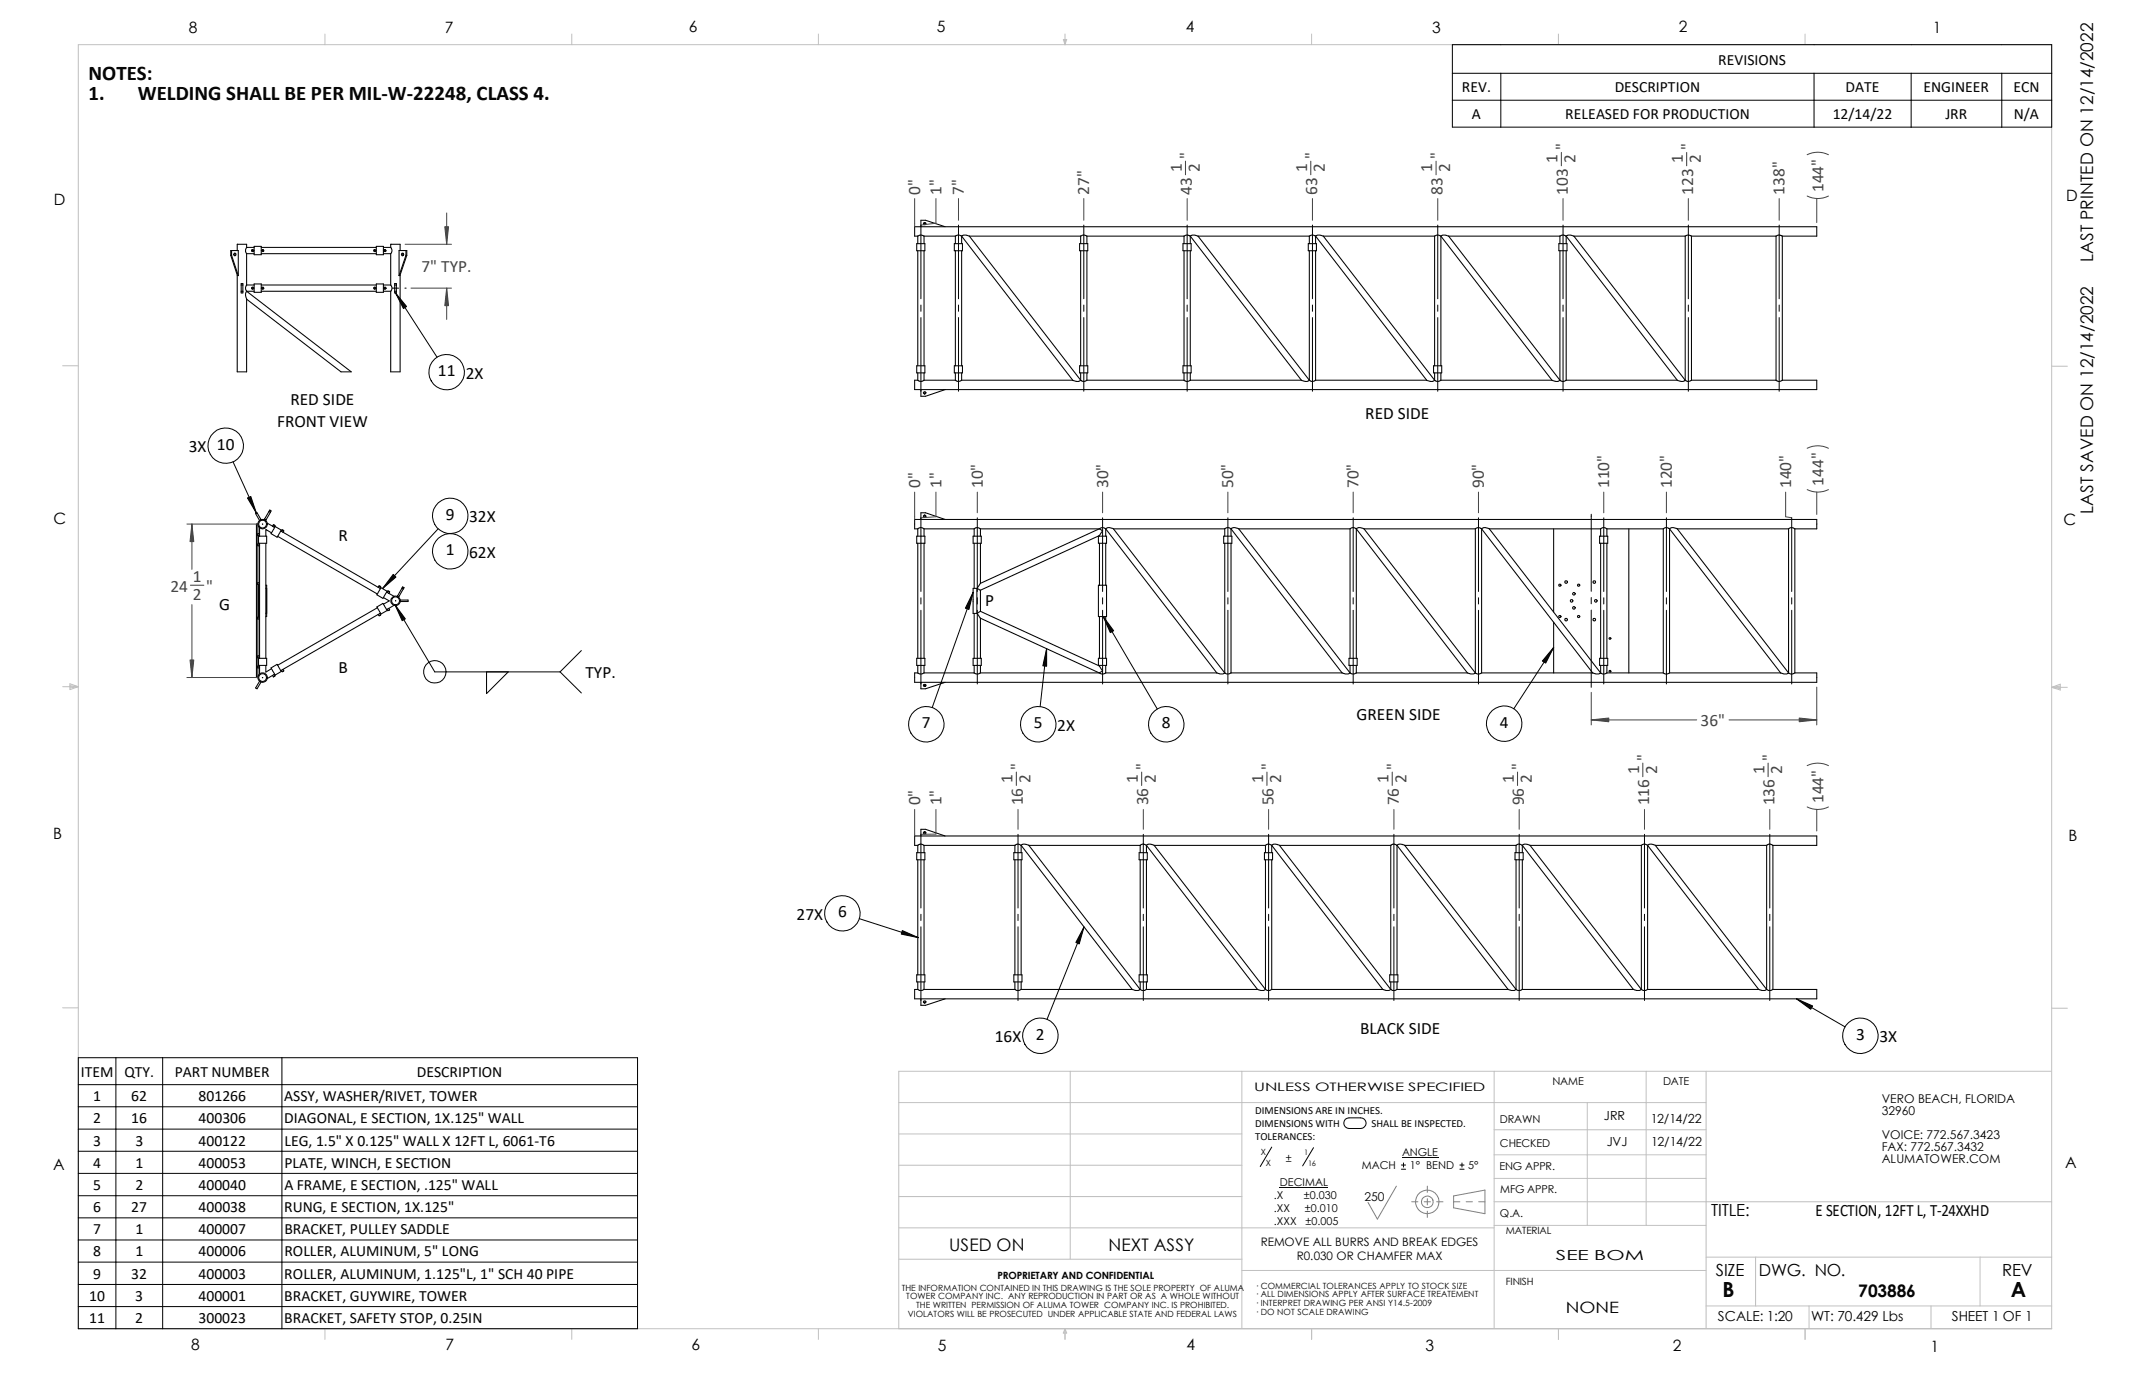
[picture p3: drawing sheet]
<svg xmlns="http://www.w3.org/2000/svg" width="432mm" height="279mm" viewBox="0 0 432 279" stroke-linecap="round" stroke-linejoin="round" font-family="sans-serif">
<defs><g id="words">
<g font-size="4.2">
<text x="17.9" y="16.1">NOTES:</text>
<text x="17.9" y="20.4">1.</text>
<text x="27.9" y="20.4">WELDING SHALL BE PER MIL-W-22248, CLASS 4.</text>
<text x="349.2" y="263">B</text>
<text x="407.7" y="263">A</text>
</g>
<g font-size="3.5" fill="#444">
<text x="239.6" y="34.9" transform="rotate(-90 239.6 34.9)">1</text>
<text x="241.6" y="32.2" transform="rotate(-90 241.6 32.2)">&quot;</text>
<text x="243.2" y="34.9" transform="rotate(-90 243.2 34.9)">2</text>
<text x="265" y="34.9" transform="rotate(-90 265 34.9)">1</text>
<text x="267" y="32.2" transform="rotate(-90 267 32.2)">&quot;</text>
<text x="268.6" y="34.9" transform="rotate(-90 268.6 34.9)">2</text>
<text x="290.4" y="34.9" transform="rotate(-90 290.4 34.9)">1</text>
<text x="292.4" y="32.2" transform="rotate(-90 292.4 32.2)">&quot;</text>
<text x="294" y="34.9" transform="rotate(-90 294 34.9)">2</text>
<text x="315.8" y="33.1" transform="rotate(-90 315.8 33.1)">1</text>
<text x="317.8" y="30.4" transform="rotate(-90 317.8 30.4)">&quot;</text>
<text x="319.4" y="33.1" transform="rotate(-90 319.4 33.1)">2</text>
<text x="341.2" y="33.1" transform="rotate(-90 341.2 33.1)">1</text>
<text x="343.2" y="30.4" transform="rotate(-90 343.2 30.4)">&quot;</text>
<text x="344.8" y="33.1" transform="rotate(-90 344.8 33.1)">2</text>
<text x="186.5" y="39.5" transform="rotate(-90 186.5 39.5)">0&quot;</text>
<text x="190.9" y="39.5" transform="rotate(-90 190.9 39.5)">1&quot;</text>
<text x="195.4" y="39.5" transform="rotate(-90 195.4 39.5)">7&quot;</text>
<text x="220.8" y="39.5" transform="rotate(-90 220.8 39.5)">27&quot;</text>
<text x="241.6" y="39.5" transform="rotate(-90 241.6 39.5)">43</text>
<text x="267" y="39.5" transform="rotate(-90 267 39.5)">63</text>
<text x="292.4" y="39.5" transform="rotate(-90 292.4 39.5)">83</text>
<text x="317.8" y="39.5" transform="rotate(-90 317.8 39.5)">103</text>
<text x="343.2" y="39.5" transform="rotate(-90 343.2 39.5)">123</text>
<text x="361.8" y="39.5" transform="rotate(-90 361.8 39.5)">138&quot;</text>
<text x="369.7" y="38.9" transform="rotate(-90 369.7 38.9)">144&quot;</text>
<text x="85.5" y="55.2">7&quot; TYP.</text>
<text x="186.5" y="99" transform="rotate(-90 186.5 99)">0&quot;</text>
<text x="190.9" y="99" transform="rotate(-90 190.9 99)">1&quot;</text>
<text x="199.2" y="99" transform="rotate(-90 199.2 99)">10&quot;</text>
<text x="224.6" y="99" transform="rotate(-90 224.6 99)">30&quot;</text>
<text x="250" y="99" transform="rotate(-90 250 99)">50&quot;</text>
<text x="275.4" y="99" transform="rotate(-90 275.4 99)">70&quot;</text>
<text x="300.8" y="99" transform="rotate(-90 300.8 99)">90&quot;</text>
<text x="326.2" y="99" transform="rotate(-90 326.2 99)">110&quot;</text>
<text x="338.9" y="99" transform="rotate(-90 338.9 99)">120&quot;</text>
<text x="363.1" y="99" transform="rotate(-90 363.1 99)">140&quot;</text>
<text x="369.7" y="98.5" transform="rotate(-90 369.7 98.5)">144&quot;</text>
<text x="39.1" y="118">1</text>
<text x="34.5" y="120.1">24</text>
<text x="39.1" y="121.7">2</text>
<text x="41.8" y="120.1">&quot;</text>
<text x="344.8" y="147.2">36&quot;</text>
<text x="334.3" y="154.3" transform="rotate(-90 334.3 154.3)">&quot;</text>
<text x="359.7" y="154.3" transform="rotate(-90 359.7 154.3)">&quot;</text>
<text x="205.3" y="158.8" transform="rotate(-90 205.3 158.8)">1</text>
<text x="207.3" y="156.1" transform="rotate(-90 207.3 156.1)">&quot;</text>
<text x="208.9" y="158.8" transform="rotate(-90 208.9 158.8)">2</text>
<text x="230.7" y="158.8" transform="rotate(-90 230.7 158.8)">1</text>
<text x="232.7" y="156.1" transform="rotate(-90 232.7 156.1)">&quot;</text>
<text x="234.3" y="158.8" transform="rotate(-90 234.3 158.8)">2</text>
<text x="256.1" y="158.8" transform="rotate(-90 256.1 158.8)">1</text>
<text x="258.1" y="156.1" transform="rotate(-90 258.1 156.1)">&quot;</text>
<text x="259.7" y="158.8" transform="rotate(-90 259.7 158.8)">2</text>
<text x="281.5" y="158.8" transform="rotate(-90 281.5 158.8)">1</text>
<text x="283.5" y="156.1" transform="rotate(-90 283.5 156.1)">&quot;</text>
<text x="285.1" y="158.8" transform="rotate(-90 285.1 158.8)">2</text>
<text x="306.9" y="158.8" transform="rotate(-90 306.9 158.8)">1</text>
<text x="308.9" y="156.1" transform="rotate(-90 308.9 156.1)">&quot;</text>
<text x="310.5" y="158.8" transform="rotate(-90 310.5 158.8)">2</text>
<text x="332.3" y="157" transform="rotate(-90 332.3 157)">1</text>
<text x="335.9" y="157" transform="rotate(-90 335.9 157)">2</text>
<text x="357.7" y="157" transform="rotate(-90 357.7 157)">1</text>
<text x="361.3" y="157" transform="rotate(-90 361.3 157)">2</text>
<text x="186.5" y="163.3" transform="rotate(-90 186.5 163.3)">0&quot;</text>
<text x="190.9" y="163.3" transform="rotate(-90 190.9 163.3)">1&quot;</text>
<text x="207.3" y="163.3" transform="rotate(-90 207.3 163.3)">16</text>
<text x="232.7" y="163.3" transform="rotate(-90 232.7 163.3)">36</text>
<text x="258.1" y="163.3" transform="rotate(-90 258.1 163.3)">56</text>
<text x="283.5" y="163.3" transform="rotate(-90 283.5 163.3)">76</text>
<text x="308.9" y="163.3" transform="rotate(-90 308.9 163.3)">96</text>
<text x="334.3" y="163.3" transform="rotate(-90 334.3 163.3)">116</text>
<text x="359.7" y="163.3" transform="rotate(-90 359.7 163.3)">136</text>
<text x="369.7" y="162.8" transform="rotate(-90 369.7 162.8)">144&quot;</text>
</g>
<g font-size="3.5">
<text x="424.3" y="53.1" transform="rotate(-90 424.3 53.1)">LAST PRINTED ON 12/14/2022</text>
<text x="88.8" y="76.3">11</text>
<text x="94.4" y="76.8">2X</text>
<text x="58.9" y="82.1">RED SIDE</text>
<text x="56.2" y="86.7">FRONT VIEW</text>
<text x="276.8" y="85">RED SIDE</text>
<text x="38.3" y="91.7">3X 10</text>
<text x="90.4" y="105.4">9</text>
<text x="95.1" y="105.9">32X</text>
<text x="424.3" y="104.2" transform="rotate(-90 424.3 104.2)">LAST SAVED ON 12/14/2022</text>
<text x="68.6" y="109.7">R</text>
<text x="90.4" y="112.6">1</text>
<text x="95.1" y="113.1">62X</text>
<text x="44.4" y="123.7">G</text>
<text x="199.7" y="122.9">P</text>
<text x="68.6" y="136.4">B</text>
<text x="118.7" y="137.4">TYP.</text>
<text x="186.9" y="147.7">7</text>
<text x="209.6" y="147.7">5</text>
<text x="214.3" y="148.2">2X</text>
<text x="235.5" y="147.7">8</text>
<text x="275" y="146">GREEN SIDE</text>
<text x="304" y="147.6">4</text>
<text x="161.5" y="186.5">27X</text>
<text x="169.9" y="186">6</text>
<text x="275.7" y="209.7">BLACK SIDE</text>
<text x="201.7" y="211.3">16X</text>
<text x="210" y="210.8">2</text>
<text x="376.3" y="210.8">3</text>
<text x="381" y="211.3">3X</text>
<text x="368" y="246.5">E SECTION, 12FT L, T-24XXHD</text>
<text x="192.4" y="253.6">USED ON</text>
<text x="224.7" y="253.6">NEXT ASSY</text>
<text x="376.7" y="262.9">703886</text>
</g>
<g font-size="3.4">
<text x="346.9" y="246.5">TITLE:</text>
<text x="347.9" y="258.8">SIZE</text>
<text x="356.6" y="258.8">DWG. NO.</text>
<text x="405.9" y="258.8">REV</text>
</g>
<g font-size="3.2">
<text x="38.3" y="6.6">8</text>
<text x="90.2" y="6.7">7</text>
<text x="139.7" y="6.5">6</text>
<text x="189.9" y="6.5">5</text>
<text x="240.4" y="6.6">4</text>
<text x="290.4" y="6.7">3</text>
<text x="340.4" y="6.5">2</text>
<text x="391.8" y="6.7">1</text>
<text x="348.3" y="13.1">REVISIONS</text>
<text x="296.4" y="18.7">REV.</text>
<text x="327.3" y="18.7">DESCRIPTION</text>
<text x="374.1" y="18.7">DATE</text>
<text x="390" y="18.7">ENGINEER</text>
<text x="408.2" y="18.7">ECN</text>
<text x="298.4" y="24.1">A</text>
<text x="317.3" y="24.1">RELEASED FOR PRODUCTION</text>
<text x="371.5" y="24.1">12/14/22</text>
<text x="394.4" y="24.1">JRR</text>
<text x="408.3" y="24.1">N/A</text>
<text x="10.9" y="41.5">D</text>
<text x="418.8" y="40.7">D</text>
<text x="10.8" y="106.3">C</text>
<text x="418.3" y="106.4">C</text>
<text x="10.8" y="170.2">B</text>
<text x="419.4" y="170.6">B</text>
<text x="16.4" y="218.3">ITEM QTY.</text>
<text x="35.4" y="218.3">PART NUMBER</text>
<text x="84.5" y="218.3">DESCRIPTION</text>
<text x="18.9" y="223.3">1</text>
<text x="18.9" y="227.8">2</text>
<text x="26.6" y="223.3">62</text>
<text x="26.6" y="227.8">16</text>
<text x="40.3" y="223.3">801266</text>
<text x="40.3" y="227.8">400306</text>
<text x="57.6" y="223.3">ASSY, WASHER/RIVET, TOWER</text>
<text x="57.6" y="227.8">DIAGONAL, E SECTION, 1X.125&quot; WALL</text>
<text x="18.9" y="232.3">3</text>
<text x="27.4" y="232.3">3</text>
<text x="40.3" y="232.3">400122</text>
<text x="57.7" y="232.3">LEG, 1.5&quot; X 0.125&quot; WALL X 12FT L, 6061-T6</text>
<text x="10.8" y="237.2">A</text>
<text x="18.9" y="236.8">4</text>
<text x="27.4" y="236.8">1</text>
<text x="40.3" y="236.8">400053</text>
<text x="57.7" y="236.8">PLATE, WINCH, E SECTION</text>
<text x="418.6" y="236.7">A</text>
<text x="18.9" y="241.3">5</text>
<text x="18.9" y="245.8">6</text>
<text x="26.6" y="245.8">27</text>
<text x="27.4" y="241.3">2</text>
<text x="40.3" y="245.8">400038</text>
<text x="40.3" y="241.3">400040</text>
<text x="57.6" y="245.8">RUNG, E SECTION, 1X.125&quot;</text>
<text x="57.7" y="241.3">A FRAME, E SECTION, .125&quot; WALL</text>
<text x="18.9" y="250.3">7</text>
<text x="27.4" y="250.3">1</text>
<text x="40.3" y="250.3">400007</text>
<text x="57.7" y="250.3">BRACKET, PULLEY SADDLE</text>
<text x="18.9" y="254.8">8</text>
<text x="27.4" y="254.8">1</text>
<text x="40.3" y="254.8">400006</text>
<text x="57.7" y="254.8">ROLLER, ALUMINUM, 5&quot; LONG</text>
<text x="18.1" y="263.8">10</text>
<text x="18.9" y="259.3">9</text>
<text x="26.6" y="259.3">32</text>
<text x="27.4" y="263.8">3</text>
<text x="40.2" y="263.8">400001</text>
<text x="40.3" y="259.3">400003</text>
<text x="57.6" y="263.8">BRACKET, GUYWIRE, TOWER</text>
<text x="57.6" y="259.3">ROLLER, ALUMINUM, 1.125&quot;L, 1&quot; SCH 40 PIPE</text>
<text x="18.1" y="268.3">11</text>
<text x="27.4" y="268.3">2</text>
<text x="40.2" y="268.3">300023</text>
<text x="57.6" y="268.3">BRACKET, SAFETY STOP, 0.25IN</text>
<text x="317.5" y="266.1">NONE</text>
<text x="38.8" y="273.8">8</text>
<text x="90.3" y="273.8">7</text>
<text x="140.2" y="273.8">6</text>
<text x="190.1" y="273.9">5</text>
<text x="240.5" y="273.8">4</text>
<text x="289" y="273.9">3</text>
<text x="339.1" y="273.9">2</text>
<text x="391.3" y="274.1">1</text>
</g>
<g font-size="2.8">
<text x="315.4" y="255.5">SEE BOM</text>
<text x="348.3" y="267.9">SCALE: 1:20</text>
<text x="367.2" y="267.9">WT: 70.429 Lbs</text>
<text x="395.7" y="267.9">SHEET 1 OF 1</text>
</g>
<g font-size="2.5">
<text x="325.2" y="227.1">JRR</text>
<text x="334.6" y="227.7">12/14/22</text>
<text x="381.5" y="226">32960</text>
<text x="381.5" y="223.6">VERO BEACH, FLORIDA</text>
<text x="325.7" y="232.3">JVJ</text>
<text x="334.7" y="232.5">12/14/22</text>
<text x="381.5" y="231">VOICE: 772.567.3423</text>
<text x="381.5" y="233.4">FAX: 772.567.3432</text>
<text x="381.5" y="235.9">ALUMATOWER.COM</text>
<text x="276.6" y="243.4">250</text>
</g>
<g font-size="2.4">
<text x="254.3" y="221.1">UNLESS OTHERWISE SPECIFIED</text>
<text x="255.6" y="252.7">REMOVE ALL BURRS AND BREAK EDGES</text>
<text x="262.9" y="255.5">R0.030 OR CHAMFER MAX</text>
</g>
<g font-size="2.2">
<text x="314.7" y="220">NAME</text>
<text x="337.1" y="220">DATE</text>
<text x="254.5" y="225.8">DIMENSIONS ARE IN INCHES.</text>
<text x="304" y="227.7">DRAWN</text>
<text x="254.5" y="228.5">DIMENSIONS WITH</text>
<text x="254.5" y="231.1">TOLERANCES:</text>
<text x="278" y="228.5">SHALL BE INSPECTED.</text>
<text x="304.1" y="232.6">CHECKED</text>
<text x="260.6" y="235.7">±</text>
<text x="276.1" y="237.1">MACH</text>
<text x="284.2" y="234.4">ANGLE</text>
<text x="285.8" y="237.1">1° BEND</text>
<text x="297.6" y="237.1">5°</text>
<text x="304" y="237.2">ENG APPR.</text>
<text x="258.2" y="243.1">.X</text>
<text x="258.2" y="245.7">.XX</text>
<text x="259.5" y="240.5">DECIMAL</text>
<text x="264.3" y="243.1">±0.030</text>
<text x="264.5" y="245.7">±0.010</text>
<text x="304.1" y="242">MFG APPR.</text>
<text x="258.2" y="248.4">.XXX</text>
<text x="264.7" y="248.4">±0.005</text>
<text x="304.1" y="246.7">Q.A.</text>
</g>
<g font-size="2">
<text x="305.3" y="250.2">MATERIAL</text>
<text x="202.2" y="259.3">PROPRIETARY AND CONFIDENTIAL</text>
<text x="305.3" y="260.5">FINISH</text>
</g>
<g font-size="1.7">
<text x="255.6" y="234.2">X</text>
<text x="256.6" y="236.5">X</text>
<text x="182.8" y="261.7">THE INFORMATION CONTAINED IN THIS DRAWING IS THE SOLE PROPERTY OF ALUMA</text>
<text x="183.7" y="263.4">TOWER COMPANY INC. ANY REPRODUCTION IN PART OR AS A WHOLE WITHOUT</text>
<text x="254.5" y="261.3">· COMMERCIAL TOLERANCES APPLY TO STOCK SIZE</text>
<text x="254.5" y="263.1">· ALL DIMENSIONS APPLY AFTER SURFACE TREATEMENT</text>
<text x="184" y="267">VIOLATORS WILL BE PROSECUTED UNDER APPLICABLE STATE AND FEDERAL LAWS</text>
<text x="185.7" y="265.2">THE WRITTEN PERMISSION OF ALUMA TOWER COMPANY INC. IS PROHIBITED.</text>
<text x="254.5" y="266.6">· DO NOT SCALE DRAWING</text>
<text x="254.5" y="264.8">· INTERPRET DRAWING PER ANSI Y14.5-2009</text>
</g>
<g font-size="1.5">
<text x="264.4" y="234.2">1</text>
<text x="265.2" y="236.3">16</text>
</g>
</g></defs>
<g fill="none" stroke="#c0c0c0" stroke-width=".2">
<path d="M15.9 9.1h400v260.3h-400zM65.9 6.9v2.2M115.9 6.9v2.2M165.9 6.9v2.2M215.6 8h.6l-.3 1.1zM215.7 8l.2 1.1M215.9 6.9v2.2M216 8l-.1 1.1M265.9 6.9v2.2M315.9 6.9v2.2M365.9 6.9v2.2M12.7 74.2h3.2"/>
<path d="M415.9 74.3h3.2M12.7 139.2h3.2M14.2 138.6l1.7 .6-1.7 .6zM14.2 139l1.7 .2M15.9 139.2l-1.7 .3M415.9 139.4h3.2M415.9 139.4l1.8-.7v1.2zM415.9 139.4l1.8 .2M417.7 139.1l-1.8 .3M12.7 204.3h3.2M217 217.2v38.1M251.8 217.2v52.2"/>
<path d="M302.9 217.2v52.2M333.7 217.2v31.3M345.9 217.2v52.2M415.8 217.2h-233.6v52.2M415.9 204.4h3.2M182.2 223.6h163.7M182.2 236.3h69.6M182.2 229.9h69.6M302.9 234.1h43M302.9 229.1h43M302.9 238.9h43M321.8 223.6v24.9"/>
<path d="M182.2 249h120.7M182.2 255.3h69.6M182.2 242.6h69.6M251.8 257.6h94.1M302.9 248.5h43M302.9 243.7h113M345.9 254.9h70M355.9 254.9v9.9M401.4 254.9v9.9M65.9 269.4v2.2M115.9 269.4v2.2M165.9 269.4v2.2"/>
<path d="M215.9 269.4l.3 .9h-.6zM215.9 269.4v2.2M265.9 269.4v2.2M315.9 269.4v2.2M345.9 264.8h70M365.9 269.4v2.2M366.7 264.8v4.6M391.5 264.8v4.6"/>
</g>
<g fill="none" stroke="#808080" stroke-width=".2">
<path d="M283.1 240.5l-3.9 6.7-1.9-3.4M286.2 243.7h1.2M288.7 243.7h1.3M289.3 240.5v1.3M289.3 243v1.3M289.3 245.6v1.2M291.3 243.7h1.2M294.7 243.7h1.3M294.7 242.5l6.3-1.2v4.8l-6.3-1.2zM297.2 243.7h1.3M299.8 243.7h1.2"/>
<circle cx="289.3" cy="243.7" r="2.39"/>
<circle cx="289.4" cy="243.7" r="1.19"/>
</g>
<g fill="none" stroke="#000" stroke-width=".21">
<path d="M46.8 51.8v-1h1.5v5.1M46.8 51.8h.1M46.8 51.8l1.3 4.1h.2M46.9 51.8l1.4 4.1M46.9 50.8v1M47.5 51.4l.2 .1-.2 .3M48.1 55.8v19.6M48.9 57.8h.3M48.9 59.1h.3M48.9 57.8v1.3M48.9 59.1v.3h.3v-.3M49.2 57.8v-.3h-.3v.3"/>
<path d="M49.2 57.8v1.3M50 59.1l-.2 .4 .2 1.2M50 50.2a.99 .99 0 0 0 0 1.2M50 57.8a.99 .99 0 0 0 0 1.3M50 50.2v-.7h-1.9v1.3M50 59.1l21.2 16.3M50 50.2h1.5M50 51.4h1.5M50 57.8h1.5M50 59.1h1.5M50 51.4v6.4M51.5 50h1.5v1.6h-1.5z"/>
<path d="M51.5 57.6h1.5v1.7h-1.5zM53 50.2h23.3M53 51.4h23.3M53 57.8h23.3M53 59.1h23.3M76.3 50h1.4v1.6h-1.4zM76.3 57.6h1.4v1.7h-1.4zM77.7 50.2h1.5M77.7 51.4h1.5M77.7 57.8h1.5M77.7 59.1h1.5M79.2 50.2v-.7h1.9v1.3"/>
<path d="M79.2 51.4v6.4M79.2 59.1v16.3M79.2 50.2l.3 .5-.3 .7M79.2 57.8l.3 .5-.3 .8M80 59.1v.3h.3v-.3M80 57.8h.3M80 59.1h.3M80 57.8v1.3M80.3 57.8v-.3h-.3v.3M80.3 57.8v1.3M81.1 55.8v19.6M81.7 51.4l-.2 .1 .2 .3"/>
<path d="M82.3 51.8h.2M82.3 50.8v1M82.3 51.8l-1.4 4.1M82.5 51.8v-1h-1.6v5.1M82.5 51.8l-1.4 4.1h-.2M185.8 49.4h1.7v1.4h-1.7zM186.1 47.9h-.7v-1.9h182.9v1.9h-7M186.1 47.9v1.5M186.1 50.8v23.4M186.7 46v-1.3h.9l4 1.3M187.2 45.4l.1-.1 .4 .1M187.3 47.9v1.5"/>
<path d="M187.3 50.8v23.4M187.3 47.9h6.4M187.3 47.9l-.6-.2-.6 .2M193.5 49.4h1.6v1.4h-1.6zM193.7 47.9v1.5M193.7 50.8v23.4M194.9 47.9l.4-.2 1.2 .2M194.9 47.9l-.5-.2-.7 .2M194.9 47.9l22.6 29.2M194.9 47.9v1.5M194.9 50.8v23.4M196.5 47.9l22.6 29.2"/>
<path d="M196.5 47.9h22.6M218.9 49.4h1.6v1.4h-1.6zM219.1 47.9v1.5M219.1 50.8v23.4M220.3 47.9l-.5-.2-.7 .2M220.3 47.9v1.5M220.3 50.8v23.4M220.3 47.9h19.7M239.8 49.4h1.7v1.4h-1.7zM240 47.9v1.5M240 50.8v23.4M241.3 47.9l22.5 29.2"/>
<path d="M241.3 47.9v1.5M241.3 50.8v23.4M241.3 47.9l.4-.2 1.2 .2M241.3 47.9l-.6-.2-.7 .2M242.9 47.9l22.5 29.2M242.9 47.9h22.5M265.2 49.4h1.7v1.4h-1.7zM265.4 47.9v1.5M265.4 50.8v26.3M266.7 47.9l22.5 29.2M266.7 47.9v1.5M266.7 50.8v26.3"/>
<path d="M266.7 47.9l.4-.2 1.2 .2M266.7 47.9l-.6-.2-.7 .2M268.3 47.9l22.5 29.2M268.3 47.9h22.5M290.8 47.9v26.3M292.1 47.9l.4-.2 1.2 .2M292.1 47.9l-.6-.2-.7 .2M292.1 47.9l22.5 29.2M292.1 47.9v26.3M293.7 47.9l22.5 29.2M293.7 47.9h22.5M316 49.4h1.7v1.4h-1.7z"/>
<path d="M316.2 47.9v1.5M316.2 50.8v26.3M317.5 47.9l.4-.2 1.2 .2M317.5 47.9l-.6-.2-.7 .2M317.5 47.9l22.5 29.2M317.5 47.9v1.5M317.5 50.8v26.3M319.1 47.9l22.5 29.2M319.1 47.9h22.5M341.6 47.9v29.2M342.9 47.9v29.2M342.9 47.9h17.1"/>
<path d="M342.9 47.9l-.6-.2-.7 .2M360 47.9v29.2M361.3 47.9l-.6-.2-.7 .2M361.3 47.9v29.2M50 60.7l19.1 14.7M50 60.7v14.7M185.8 74.2h1.7v1.4h-1.7zM186.1 77.1h-.7v1.9h182.9v-1.9h-7M186.1 75.6v1.5M186.7 79v1.3h.9l4-1.3M187.2 79.6l.2 .1 .3-.1M187.3 77.1l-.7 .2-.5-.2"/>
<path d="M187.3 75.6v1.5M187.3 77.1h6.4M193.5 74.2h1.6v1.4h-1.6zM193.7 75.6v1.5M194.9 75.6v1.5M194.9 77.1h22.6M194.9 77.1l-.7 .2-.5-.2M217.5 77.1l.7 .2h.5l.4-.2M218.9 74.2h1.6v1.4h-1.6zM219.1 75.6v1.5M220.3 75.6v1.5M220.3 77.1h19.7"/>
<path d="M220.3 77.1l-.7 .2-.5-.2M239.8 74.2h1.7v1.4h-1.7zM240 75.6v1.5M241.3 77.1l-.7 .2-.6-.2M241.3 75.6v1.5M241.3 77.1h22.5M263.8 77.1l.8 .2h.4l.4-.2M266.7 77.1l-.7 .2-.6-.2M266.7 77.1h22.5M289.2 77.1l.8 .2h.4l.4-.2M290.6 74.2h1.7v1.4h-1.7zM290.8 75.6v1.5"/>
<path d="M292.1 77.1l-.7 .2-.6-.2M292.1 75.6v1.5M292.1 77.1h22.5M314.6 77.1l.8 .2h.4l.4-.2M317.5 77.1l-.7 .2-.6-.2M317.5 77.1h22.5M340 77.1l.8 .2h.4l.4-.2M342.9 77.1l-.7 .2-.6-.2M342.9 77.1h17.1M361.3 77.1l-.7 .2-.6-.2M51.8 104.1l.3-.1 .8 1.4-.3 .1zM52.3 110.3h.3"/>
<path d="M52.3 110.7h.3M52.3 118.2h.3M52.3 118.5h.3M52.3 108.2h.3M52.3 108.6h.3M52.3 108.2v-1.9h-.3v31.1h.3v-2M52.3 108.6v1.7M52.3 110.7v7.5M52.3 118.5v6.6M52.3 108.2v.4M52.3 118.2v.3M52.3 110.3v.4"/>
<path d="M52.4 119.3h.2M52.4 108.7h1.7v1.5h-1.7zM52.6 118.7h-.2v6.3h.2M52.6 110.3v.4M52.6 108.2v.4M52.6 107v1.2M52.6 108.6v.1M52.6 110.2v.1M52.6 110.7v22.3M53.6 105.2v.2l.2 .1 .1-.1M53.6 105.2l.3 .2M53.9 118.7h.2v6.3h-.2"/>
<path d="M53.9 119.3h.2M53.9 110.2v23.3M54.2 106.1l1 .6M54.5 103.7l.2-.3 .2 .2-.1 .3M54.5 103.7l.3 .2M54.5 103.7l-.9 1.5M54.8 103.9l-.9 1.5M55 108l-1.1-.6v1.3M55.2 106.7l.4 .2M55.4 106.4l.3 .2M55.4 106.4l-.2 .3M55.4 106.4l.4 .2-.2 .3"/>
<path d="M55.6 106.9h.1M55.8 106.8l1.2 .7-.8 1.4-1.3-.7zM56.3 108.8l20.2 11.6M56.9 107.7h.1M57 107.7l.4 .2M57.2 107.4l.3 .3-.1 .2M57.2 107.4l-.2 .3M57.2 107.4l.3 .2M57.4 107.9l19.3 11.2M76.7 119.1l.3 .2M76.9 118.8l.3 .2M77 119.3h.1"/>
<path d="M77.2 119l-.4-.2-.1 .3M77.2 119l-.2 .3M77.2 119.2l1.3 .7-.9 1.4-1.2-.7zM78.7 119.8l.3 .2M81.5 119.3l-.9 1.5M81.5 119.3l.2 .1M81.5 119.3l.1-.3 .3 .2-.2 .2M81.7 119.4l-.8 1.6M185.8 108.7h1.7v1.5h-1.7zM186.1 107.2l.4-.2 .8 .2M186.1 107.2h-.7v-1.9h182.9v1.9h-4.4M186.1 107.2v1.5"/>
<path d="M186.1 110.2v23.3M186.7 105.3v-1.3h.9l4 1.3M187.2 104.7l.2-.1 .3 .1M187.3 107.2v1.5M187.3 110.2v23.3M187.3 107.2h10.2M197.3 119.3h.7v5.1h-.7zM197.3 108.7h1.6v1.5h-1.6zM197.5 107.2l.6-.2 .7 .2M197.5 107.2v1.5M197.5 110.2v9.1M198.8 118.3l-.5 .6a.38 .38 0 0 0-.1 .5 .38 .38 0 0 0 .4 .2l.2 .1"/>
<path d="M198.8 107.2h24l-24 11.1M198.8 107.2v1.5M198.8 110.2v8.1M198.8 119.7v4.3M222.7 108.7h1.6v1.5h-1.6zM222.7 118.7h1.6v6.3h-1.6zM222.9 108.6l-24.1 11.1M222.9 108.6v.1M222.9 110.2v8.5M224.2 107.2l22.5 29.2M224.2 107.2v1.5M224.2 110.2v8.5"/>
<path d="M224.2 107.2l-.6-.2-.7 .2 .6 .4-.6 1M224.2 107.2l.4-.2 1.1 .2M225.7 107.2l22.6 29.2M225.7 107.2h22.6M248.1 108.7h1.6v1.5h-1.6zM248.3 107.2v1.5M248.3 110.2v26.2M248.3 107.2l.5-.2 .8 .2M249.6 107.2l22.5 29.2M249.6 107.2v1.5M249.6 110.2v26.2M249.6 107.2l.4-.2 1.1 .2"/>
<path d="M251.1 107.2l22.6 29.2M251.1 107.2h22.6M273.7 107.2l.5-.2 .8 .2M273.7 107.2v26.3M275 107.2l.4-.2 1.1 .2M275 107.2l22.5 29.2M275 107.2v26.3M276.5 107.2l22.6 29.2M276.5 107.2h22.6M299.1 107.2l.5-.2 .8 .2M299.1 107.2v29.2M300.4 107.2l.4-.2 1.1 .2"/>
<path d="M300.4 107.2l22.5 29.2M300.4 107.2v29.2M301.9 107.2l22.6 29.2M301.9 107.2h22.6M315 107.2v16.9M324.3 108.7h1.6v1.5h-1.6zM324.5 107.2l.5-.2 .8 .2M324.5 107.2v1.5M324.5 110.2v23.3M325.8 107.2v1.5M325.8 110.2v23.3M325.8 107.2h11.4"/>
<path d="M330.2 107.2v29.2M337.2 107.2l.5-.2 .8 .2M337.2 107.2v29.2M338.5 107.2l22.5 29.2M338.5 107.2v29.2M338.5 107.2l.4-.2 1.1 .2M340 107.2l22.6 29.2M340 107.2h22.6M362.6 107.2l.5-.2 .8 .2M362.6 107.2v29.2M363.9 107.2v29.2M52.3 135h.3"/>
<path d="M52.3 135.4h.3M52.3 133h.3M52.3 133.4h.3M52.3 125.1h.3M52.3 125.5h.3M52.3 125.5v7.5M52.3 133.4v1.6M52.3 135.1v.3M52.3 125.1v.4M52.3 133v.4M52.3 135v.4M52.4 124.4h.2"/>
<path d="M52.4 133.5h1.7v1.4h-1.7zM52.6 135v.4M52.6 133v.4M52.6 133.4v.1M52.6 134.9v.1M52.6 135.4v1.3M52.6 138.1l.3 .2-.8 1.4-.3-.2zM53.9 124.4h.2M53.9 134.9v1.4l1.1-.7M54.9 135.4l1.3-.7 .8 1.4-1.2 .8zM55.2 136.9l-1 .7M55.6 136.8l-.4 .1"/>
<path d="M55.6 136.8l.2 .2-.4 .2-.2-.3M55.7 136.7l-.1 .1M55.7 137l-.3 .2M57 135.9l-.1 .1M57 135.9l.2 .3M57.4 135.7l.1 .3-.3 .2M57.4 135.7l-.4 .2M57.5 136l-.3 .2M76.4 123.1l1.2-.8 .9 1.5-1.3 .7zM76.5 123.2l-20.2 11.7M76.7 124.6l.1 .2 .4-.1M76.7 124.6l-19.3 11.1"/>
<path d="M77 124.4l-.3 .2M77 124.4l.2 .3M77.1 124.3l-.1 .1M77.2 124.7l-.3 .1M77.7 121.2l1.2 .6-1.2 .7M78.4 120.1h.1M78.5 120.1l.1-.3 .4 .2-.2 .3M78.5 120.1l.3 .2M78.5 123.5l-.1 .1M78.8 123.4l-.3 .1M78.8 123.4l.2 .2-.3 .2-.2-.3M78.8 120.3l1.1 .6"/>
<path d="M79 123.7l-.3 .1M79.9 122.7l-1.1 .7M80.6 120.8l-.1 .1 .4 .1M80.6 120.8l.3 .2M81.2 121.7h1.5v.3h-1.5zM185.8 133.5h1.7v1.4h-1.7zM186.1 136.4h-.7v1.9h182.9v-1.9h-4.4M186.1 134.9v1.5M186.1 136.4l.2 .2a.94 .94 0 0 0 1-.2M186.7 138.3v1.4h.9l4-1.4M187.2 138.9l.1 .1 .4-.1M187.3 134.9v1.5"/>
<path d="M187.3 136.4h10.2M197.3 133.5h1.6v1.4h-1.6zM197.5 124.4v9.1M197.5 134.9v1.5M198.8 124l-.3 .1a.39 .39 0 0 0-.3 .3 .39 .39 0 0 0 .2 .4l.4 .5M198.8 136.4l-.8 .3-.5-.3M198.8 125.3l24 11.1h-24M198.8 124l24.1 11M198.8 125.3v8.2M198.8 134.9v1.5M222.7 133.5h1.6v1.4h-1.6zM222.9 125v8.5"/>
<path d="M222.9 134.9v.1M222.9 135l.6 1-.6 .4 .2 .2a.94 .94 0 0 0 1.1-.2M224.2 125v8.5M224.2 134.9v1.5M224.2 136.4h22.5M246.7 136.4l.6 .3h.6l.4-.3M248.3 136.4l.2 .2a.94 .94 0 0 0 1.1-.2M249.6 136.4h22.5M272.1 136.4l.6 .3h.6l.4-.3M273.5 133.5h1.6v1.4h-1.6zM273.7 134.9v1.5M273.7 136.4l.2 .2a.94 .94 0 0 0 1.1-.2"/>
<path d="M275 134.9v1.5M275 136.4h22.5M297.5 136.4l.6 .3h.6l.4-.3M299.1 136.4l.2 .2a.94 .94 0 0 0 1.1-.2M300.4 136.4h22.5M315 126.2v10.2M322.9 136.4l.6 .3h.6l.4-.3M324.3 133.5h1.6v1.4h-1.6zM324.5 134.9v1.5M324.5 136.4l.2 .2a.94 .94 0 0 0 1.1-.2M325.8 134.9v1.5M325.8 136.4h11.4"/>
<path d="M337.2 136.4l.2 .2a.94 .94 0 0 0 1.1-.2M338.5 136.4h22.5M361 136.4l.6 .3h.6l.4-.3M362.6 136.4l.2 .2a.94 .94 0 0 0 1.1-.2M185.8 172.9h1.7v1.4h-1.7zM186.1 171.4l.6-.2 .6 .2M186.1 171.4h-.7v-1.9h182.9v1.9h-8.9M186.1 171.4v1.5M186.1 174.3v23.4M186.7 169.5v-1.4h.9l4 1.4M187.2 168.9l.2-.1 .3 .1M187.3 171.4v1.5"/>
<path d="M187.3 174.3v23.4M187.3 171.4h18.4M205.5 172.9h1.7v1.4h-1.7zM205.7 171.4v1.5M205.7 174.3v23.4M205.7 171.4l.7-.2 .6 .2M207 171.4l22.5 29.2M207 171.4v1.5M207 174.3v23.4M207 171.4l.4-.2 1.2 .2M208.6 171.4l22.5 29.2M208.6 171.4h22.5"/>
<path d="M230.9 172.9h1.7v1.4h-1.7zM231.1 171.4v1.5M231.1 174.3v23.4M231.1 171.4l.7-.2 .6 .2M232.4 171.4l22.5 29.2M232.4 171.4v1.5M232.4 174.3v23.4M232.4 171.4l.4-.2 1.2 .2M234 171.4l22.5 29.2M234 171.4h22.5M256.3 172.9h1.7v1.4h-1.7zM256.5 171.4v1.5"/>
<path d="M256.5 174.3v26.3M256.5 171.4l.7-.2 .6 .2M257.8 171.4l22.5 29.2M257.8 171.4v1.5M257.8 174.3v26.3M257.8 171.4l.4-.2 1.2 .2M259.4 171.4l22.5 29.2M259.4 171.4h22.5M281.9 171.4v26.3M281.9 171.4l.7-.2 .6 .2M283.2 171.4l22.5 29.2M283.2 171.4v26.3"/>
<path d="M283.2 171.4l.4-.2 1.2 .2M284.8 171.4l22.5 29.2M284.8 171.4h22.5M307.1 172.9h1.7v1.4h-1.7zM307.3 171.4v1.5M307.3 174.3v26.3M307.3 171.4l.7-.2 .6 .2M308.6 171.4l22.5 29.2M308.6 171.4v1.5M308.6 174.3v26.3M308.6 171.4l.4-.2 1.2 .2M310.2 171.4l22.5 29.2"/>
<path d="M310.2 171.4h22.5M332.7 171.4v29.2M332.7 171.4l.7-.2 .6 .2M334 171.4l22.5 29.2M334 171.4v29.2M334 171.4l.4-.2 1.2 .2M335.6 171.4l22.5 29.2M335.6 171.4h22.5M358.1 171.4v29.2M358.1 171.4l.7-.2 .6 .2M359.4 171.4v29.2M185.8 197.7h1.7v1.4h-1.7z"/>
<path d="M186.1 199.1v1.5M187.3 199.1v1.5M205.5 197.7h1.7v1.4h-1.7zM205.7 199.1v1.5M207 199.1v1.5M230.9 197.7h1.7v1.4h-1.7zM231.1 199.1v1.5M232.4 199.1v1.5M281.7 197.7h1.7v1.4h-1.7zM281.9 199.1v1.5M283.2 199.1v1.5M186.1 200.6h-.7v1.9h182.9v-1.9h-8.9"/>
<path d="M186.7 202.5v1.3h.9l4-1.3M187.2 203.1l.1 .1 .4-.1M187.3 200.6l-.7 .2-.5-.2M187.3 200.6h18.4M207 200.6l-.7 .2-.6-.2M207 200.6h22.5M229.5 200.6l.7 .2h.6l.3-.2M232.4 200.6l-.7 .2-.6-.2M232.4 200.6h22.5M254.9 200.6l.7 .2h.6l.3-.2M257.8 200.6l-.7 .2-.6-.2M257.8 200.6h22.5"/>
<path d="M280.3 200.6l.7 .2h.6l.3-.2M283.2 200.6l-.7 .2-.6-.2M283.2 200.6h22.5M305.7 200.6l.7 .2h.6l.3-.2M308.6 200.6l-.7 .2-.6-.2M308.6 200.6h22.5M331.1 200.6l.7 .2h.6l.3-.2M334 200.6l-.7 .2-.6-.2M334 200.6h22.5M356.5 200.6l.7 .2h.6l.3-.2M359.4 200.6l-.7 .2-.6-.2"/>
<circle cx="47.6" cy="51.6" r=".24"/>
<circle cx="51.2" cy="50.8" r=".16"/>
<circle cx="51.2" cy="58.4" r=".16"/>
<circle cx="51.2" cy="50.8" r=".2"/>
<circle cx="51.2" cy="58.4" r=".2"/>
<circle cx="53.3" cy="50.8" r=".16"/>
<circle cx="53.3" cy="58.4" r=".16"/>
<circle cx="53.3" cy="50.8" r=".2"/>
<circle cx="53.3" cy="58.4" r=".2"/>
<circle cx="76" cy="58.4" r=".16"/>
<circle cx="76" cy="50.8" r=".16"/>
<circle cx="76" cy="58.4" r=".2"/>
<circle cx="76" cy="50.8" r=".2"/>
<circle cx="78" cy="50.8" r=".16"/>
<circle cx="78" cy="58.4" r=".16"/>
<circle cx="78.1" cy="58.4" r=".2"/>
<circle cx="78.1" cy="50.8" r=".2"/>
<circle cx="81.6" cy="51.6" r=".24"/>
<circle cx="187.5" cy="45.4" r=".24"/>
<circle cx="187.5" cy="79.6" r=".24"/>
<circle cx="53.2" cy="106.3" r=".79"/>
<circle cx="53.2" cy="106.3" r=".95"/>
<circle cx="187.5" cy="104.7" r=".24"/>
<circle cx="316.2" cy="118.7" r=".23"/>
<circle cx="317.5" cy="118" r=".26"/>
<circle cx="320" cy="118.7" r=".23"/>
<circle cx="323.2" cy="118" r=".26"/>
<circle cx="53.2" cy="137.4" r=".79"/>
<circle cx="53.2" cy="137.4" r=".95"/>
<circle cx="80.2" cy="121.8" r=".8"/>
<circle cx="80.2" cy="121.8" r=".97"/>
<circle cx="187.5" cy="139" r=".24"/>
<circle cx="316.2" cy="125" r=".23"/>
<circle cx="317.5" cy="125.6" r=".26"/>
<circle cx="318.6" cy="121.8" r=".26"/>
<circle cx="319.1" cy="123.3" r=".26"/>
<circle cx="319.1" cy="120.4" r=".25"/>
<circle cx="320" cy="125" r=".23"/>
<circle cx="323.2" cy="125.6" r=".26"/>
<circle cx="323.5" cy="121.8" r=".26"/>
<circle cx="326.4" cy="129.4" r=".18"/>
<circle cx="326.4" cy="136.1" r=".18"/>
<circle cx="187.5" cy="168.8" r=".24"/>
<circle cx="187.5" cy="203.1" r=".24"/>
</g>
<g fill="none" stroke="#000" stroke-width=".2">
<path d="M294.4 9.1h121.5v16.7h-121.5zM294.4 14.9h121.5M304.2 14.9v10.9M367.7 14.9v10.9M387.4 14.9v10.9M405.8 14.9v10.9M294.4 20.3h121.5M78 58.4h.3M79.5 58.4h1.3M80.2 59.4l8.4 13M82.1 58.4h.2M186.7 45.6v15"/>
<path d="M194.3 45.6v15M219.7 45.6v15M240.7 45.6v15M266.1 45.6v15M291.5 45.6v15M316.9 45.6v15M342.3 45.6v15M360.7 45.6v15M48.1 75.4h1.9M69.1 75.4h2.1M79.2 75.4h1.9M186.7 61.8v1.3"/>
<path d="M186.7 64.4v14.9M194.3 61.8v1.3M194.3 64.4v14.9M219.7 61.8v1.3M219.7 64.4v14.9M240.7 61.8v1.3M240.7 64.4v14.9M266.1 61.8v1.3M266.1 64.4v14.9M291.5 61.8v1.3M291.5 64.4v14.9M316.9 61.8v1.3"/>
<path d="M316.9 64.4v14.9M342.3 61.8v1.3M342.3 64.4v14.9M360.7 61.8v1.3M360.7 64.4v14.9M47.2 93.6l4.8 10.5M53.2 106.3h.1M88.8 107.2l-11.2 12.1M186.7 105v14.9M198.1 105v14.9M223.5 105v14.9M248.9 105v14.9"/>
<path d="M274.3 105v14.9M299.7 105v14.9M322.6 104.3v15.6M325.1 105v14.9M337.8 105v14.9M363.2 105v14.9M53.2 137.4l.1 .1M80.1 122.6l8 13.6h25.4M80.2 121.8h.1M98.6 136.2v4.4l4.4-4.4M113.5 136.2l4.4 4.3M117.9 131.9l-4.4 4.3"/>
<path d="M186.7 121.2v1.3M186.7 123.7v15M197.3 120.1l-8.3 23.4M198.1 121.2v1.3M198.1 123.7v15M212.2 131.5l-1.3 11.8M223.5 121.2v1.3M223.5 123.7v15M223.6 125l11 18.8M248.9 121.2v1.3M248.9 123.7v15M274.3 121.2v1.3"/>
<path d="M274.3 123.7v15M299.7 121.2v1.3M299.7 123.7v15M315 131.3l-8.1 12.4M322.6 121.2v1.2M322.6 123.7v15.7M325.1 121.2v1.3M325.1 123.7v15M337.8 121.2v1.3M337.8 123.7v15M363.2 121.2v1.3M363.2 123.7v15"/>
<path d="M186.7 169.2v14.9M206.4 169.2v14.9M231.8 169.2v14.9M257.2 169.2v14.9M282.6 169.2v14.9M308 169.2v14.9M333.4 169.2v14.9M358.8 169.2v14.9M174.2 186.3l12 3.8M186.7 185.4v1.2M186.7 187.9v15M206.4 185.4v1.2"/>
<path d="M206.4 187.9v15M219.8 188l-7.5 18.7M231.8 185.4v1.2M231.8 187.9v15M257.2 185.4v1.2M257.2 187.9v15M282.6 185.4v1.2M282.6 187.9v15M308 185.4v1.2M308 187.9v15M333.4 185.4v1.2M333.4 187.9v15"/>
<path d="M358.8 185.4v1.2M358.8 187.9v15M15.9 214.5h113.3v54.9h-113.3zM15.9 219.9h113.3M23.5 214.5v54.9M33 214.5v54.9M57.1 214.5v54.9M364.2 202.5l9.8 5.7M15.9 224.4h113.3M15.9 228.9h113.3M15.9 233.4h113.3M15.9 237.9h113.3"/>
<path d="M257.8 232.6l-2.3 3.9M266.3 232.7l-2.2 3.7M272.7 226.9l.8-.2h2.3a1.08 1.08 0 0 1 1.1 1 1.08 1.08 0 0 1-1.1 1.1h-2.3a1.11 1.11 0 0 1-1-.7 1.11 1.11 0 0 1 .2-1.2zM284.1 237.1h.8M284.1 236.2h.8M284.2 234.7h7.3M284.5 235.8v.8M296 237.1h.8M296 236.2h.8M296.4 235.8v.8M15.9 242.4h113.3M15.9 246.9h113.3"/>
<path d="M15.9 251.4h113.3M15.9 255.9h113.3M259.5 240.7h9.7M15.9 260.4h113.3M15.9 264.9h113.3"/>
<circle cx="90.5" cy="75.5" r="3.6"/>
<circle cx="45.8" cy="90.4" r="3.6"/>
<circle cx="91.3" cy="111.8" r="3.6"/>
<circle cx="91.3" cy="104.6" r="3.6"/>
<circle cx="88.1" cy="136.2" r="2.28"/>
<circle cx="187.8" cy="146.8" r="3.6"/>
<circle cx="210.5" cy="146.9" r="3.6"/>
<circle cx="236.4" cy="146.9" r="3.6"/>
<circle cx="304.9" cy="146.7" r="3.6"/>
<circle cx="170.8" cy="185.2" r="3.6"/>
<circle cx="210.9" cy="210" r="3.6"/>
<circle cx="377.1" cy="210" r="3.6"/>
</g>
<g fill="none" stroke="#444" stroke-width=".2">
<path d="M366.4 31.4a4.8 4.8 0 0 1 4.3 0M366.4 39.8a4.8 4.8 0 0 0 4.3 0M82.1 49.5h9.4M83.3 58.4h8.2M90.6 43.2v6.3M90.6 58.4v6.4M185.4 40.3v5.7M189.7 40.3v5l-3 .3M194.3 40.3v4.4M219.7 40.3v4.4M240.7 40.3v4.4M266.1 40.3v4.4"/>
<path d="M291.5 40.3v4.4M316.9 40.3v4.4M342.3 40.3v4.4M360.7 40.3v4.4M368.3 40.3v4.8M185.4 99.8v5.5M189.7 99.8v5l-3 .2M198.1 99.8v4.2M223.5 99.8v4.2M248.9 99.8v4.2M274.3 99.8v4.2M299.7 99.8v4.2"/>
<path d="M325.1 99.8v4.2M337.8 99.8v4.2M362 99.8v5l1.2 .2M366.4 90.9a4.8 4.8 0 0 1 4.3 0M366.4 99.3a4.8 4.8 0 0 0 4.3 0M368.3 99.8v4.5M37.9 106.3h14.3M38.9 106.3v9.1M37.9 137.4h14.3M38.9 122.6v14.8M368.3 139.3v7.7M322.6 140.4v6.6"/>
<path d="M322.6 146h21.4M350.5 146h17.8M366.4 155.2a4.8 4.8 0 0 1 4.3 0M185.4 164.1v5.4M189.7 164.1v5l-3 .1M206.4 164.1v4M231.8 164.1v4M257.2 164.1v4M282.6 164.1v4M308 164.1v4M333.4 164.1v4M358.8 164.1v4"/>
<path d="M366.4 163.6a4.8 4.8 0 0 0 4.3 0M368.3 164.1v4.4"/>
</g>
<g fill="none" stroke="#444" stroke-width=".21">
<path d="M240.3 32.7v2.7M265.7 32.7v2.7M291.1 32.7v2.7M316.5 30.9v2.7M341.9 30.9v2.7M38.6 118.7h2.7M206 156.5v2.8M231.4 156.5v2.8M256.8 156.5v2.8M282.2 156.5v2.8M307.6 156.5v2.8M333 154.7v2.8"/>
<path d="M358.4 154.7v2.8"/>
</g>
<g fill="#444" stroke="#444" stroke-width=".2">
<path d="M322.6 146l3.5-.4v.7z"/>
<path d="M364.7 145.6l3.6 .4-3.6 .3z"/>
<path d="M38.9 106.3l.4 3.5h-.8z"/>
<path d="M38.5 133.8h.8l-.4 3.6z"/>
<path d="M90.6 58.4l.3 3.6h-.7z"/>
<path d="M90.2 46h.7l-.3 3.5z"/>
</g>
<path d="M80.2 59.4l2.2 2.7-.6 .5zM50.2 101l.6-.3 1.2 3.4zM79.7 116.5l.6 .5-2.7 2.3zM80.1 122.6l2.1 2.9-.7 .4zM197.3 120.1l-.9 3.5-.7-.3zM212.2 131.5v3.6l-.8-.1zM223.6 125l2.2 2.9-.7 .4zM315 131.3l-1.6 3.2-.7-.5zM182.9 188.7l3.3 1.4-3.5-.7zM219.8 188l-1 3.4-.7-.3zM364.2 202.5l3.3 1.5-.4 .6z" fill="#000" stroke="#000" stroke-width=".2"/>
<use href="#words"/>
</svg>
